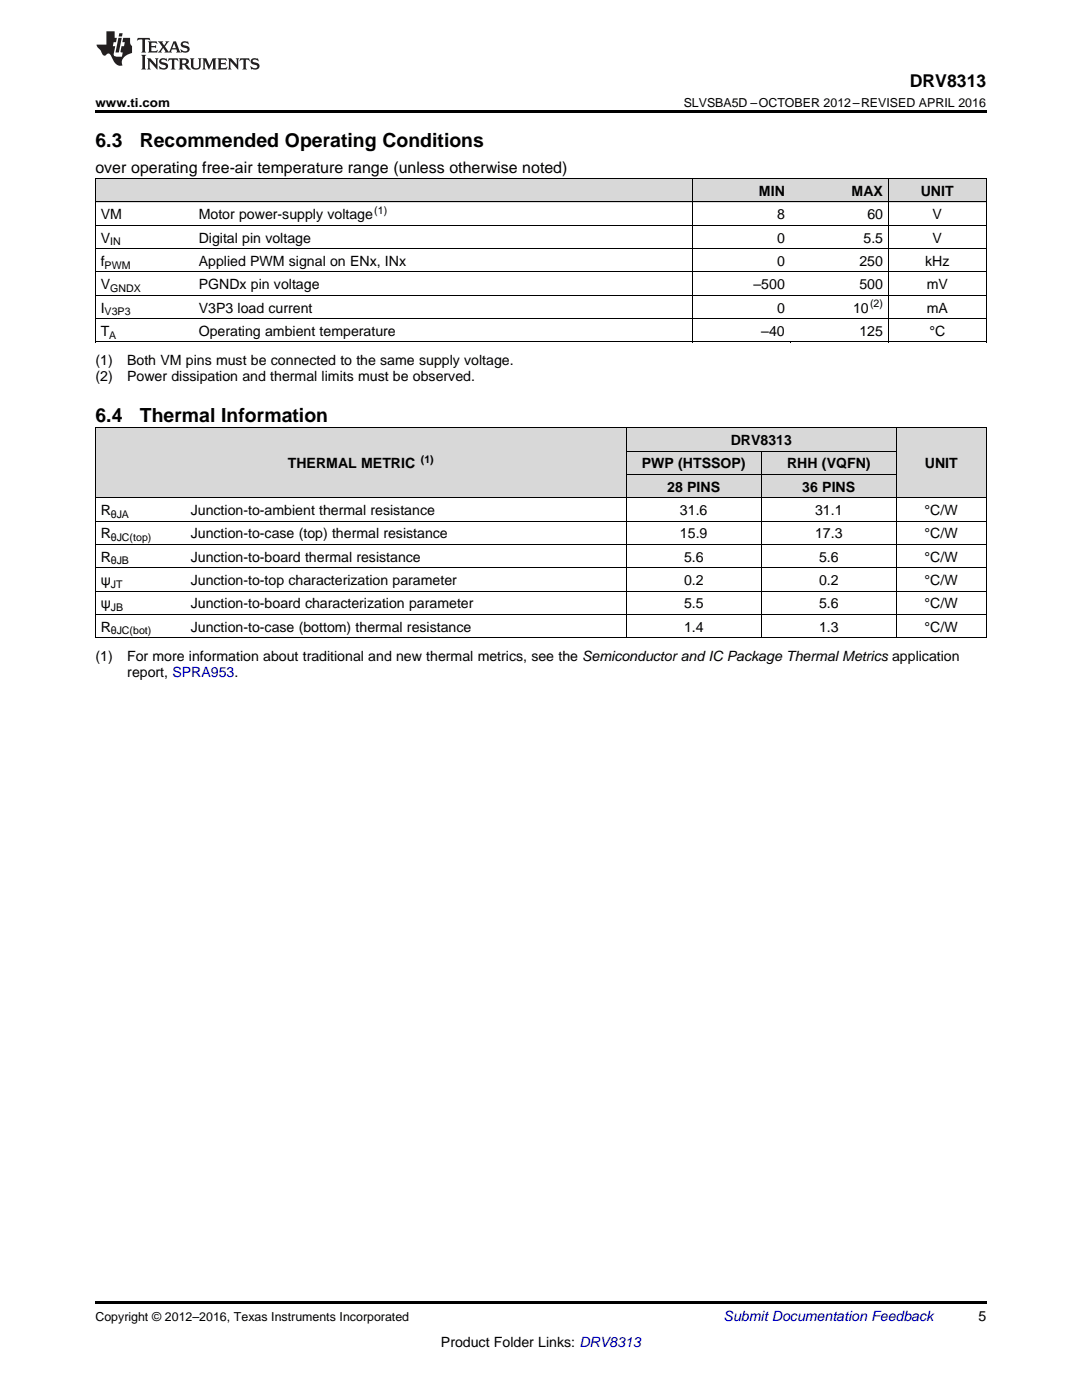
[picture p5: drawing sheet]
<svg xmlns="http://www.w3.org/2000/svg" width="216mm" height="279mm" viewBox="0 0 216 279" stroke-linecap="round" stroke-linejoin="round" font-family="sans-serif">
<defs><g id="words">
<g font-size="3.9">
<text x="19" y="29.3">6.3</text>
<text x="27.9" y="29.3">Recommended Operating Conditions</text>
<text x="19" y="84.1">6.4</text>
<text x="27.9" y="84.1">Thermal Information</text>
</g>
<text font-size="3.5" x="181.5" y="17.3">DRV8313</text>
<text font-size="3.2" x="19" y="34.4">over operating free-air temperature range (unless otherwise noted)</text>
<g font-size="2.8">
<text x="151.4" y="39.1">MIN</text>
<text x="169.9" y="39.1">MAX</text>
<text x="183.7" y="39.1">UNIT</text>
<text x="20.1" y="43.7">VM</text>
<text x="39.7" y="43.7">Motor power-supply voltage</text>
<text x="155" y="43.7">8</text>
<text x="173.1" y="43.7">60</text>
<text x="186.1" y="43.7">V</text>
<text x="20.1" y="48.4">V</text>
<text x="20.1" y="53.1">f</text>
<text x="39.7" y="48.4">Digital pin voltage</text>
<text x="39.7" y="53.1">Applied PWM signal on ENx, INx</text>
<text x="155" y="48.4">0</text>
<text x="155" y="53.1">0</text>
<text x="171.5" y="53.1">250</text>
<text x="172.3" y="48.4">5.5</text>
<text x="184.6" y="53.1">kHz</text>
<text x="186.1" y="48.4">V</text>
<text x="20.1" y="57.7">V</text>
<text x="39.7" y="57.7">PGNDx pin voltage</text>
<text x="150.4" y="57.7">–500</text>
<text x="171.5" y="57.7">500</text>
<text x="184.9" y="57.7">mV</text>
<text x="20.1" y="62.4">I</text>
<text x="39.7" y="62.4">V3P3 load current</text>
<text x="155" y="62.4">0</text>
<text x="170.2" y="62.4">10</text>
<text x="184.9" y="62.4">mA</text>
<text x="20.1" y="67">T</text>
<text x="39.7" y="67">Operating ambient temperature</text>
<text x="151.9" y="67">–40</text>
<text x="171.5" y="67">125</text>
<text x="185.5" y="67">°C</text>
<text x="19" y="72.9">(1)</text>
<text x="19" y="76.1">(2)</text>
<text x="25.4" y="72.9">Both VM pins must be connected to the same supply voltage.</text>
<text x="25.4" y="76.1">Power dissipation and thermal limits must be observed.</text>
<text x="145.8" y="88.8">DRV8313</text>
<text x="57.4" y="93.5">THERMAL METRIC</text>
<text x="128.1" y="93.5">PWP (HTSSOP)</text>
<text x="157.1" y="93.5">RHH (VQFN)</text>
<text x="184.5" y="93.5">UNIT</text>
<text x="133.1" y="98.1">28 PINS</text>
<text x="160.1" y="98.1">36 PINS</text>
<text x="20.1" y="102.8">R</text>
<text x="20.1" y="107.4">R</text>
<text x="38.1" y="102.8">Junction-to-ambient thermal resistance</text>
<text x="38.1" y="107.4">Junction-to-case (top) thermal resistance</text>
<text x="135.7" y="102.8">31.6</text>
<text x="135.7" y="107.4">15.9</text>
<text x="162.6" y="102.8">31.1</text>
<text x="162.6" y="107.4">17.3</text>
<text x="184.5" y="102.8">°C/W</text>
<text x="184.5" y="107.4">°C/W</text>
<text x="20.1" y="112.1">R</text>
<text x="38.1" y="112.1">Junction-to-board thermal resistance</text>
<text x="136.5" y="112.1">5.6</text>
<text x="163.4" y="112.1">5.6</text>
<text x="184.5" y="112.1">°C/W</text>
<text x="20.1" y="116.7">ψ</text>
<text x="38.1" y="116.7">Junction-to-top characterization parameter</text>
<text x="136.5" y="116.7">0.2</text>
<text x="163.4" y="116.7">0.2</text>
<text x="184.5" y="116.7">°C/W</text>
<text x="20.1" y="121.4">ψ</text>
<text x="38.1" y="121.4">Junction-to-board characterization parameter</text>
<text x="136.5" y="121.4">5.5</text>
<text x="163.4" y="121.4">5.6</text>
<text x="184.5" y="121.4">°C/W</text>
<text x="19" y="131.9">(1)</text>
<text x="20.1" y="126">R</text>
<text x="25.4" y="131.9">For more information about traditional and new thermal metrics, see the Semiconductor and IC Package Thermal Metrics application</text>
<text x="38.1" y="126">Junction-to-case (bottom) thermal resistance</text>
<text x="136.5" y="126">1.4</text>
<text x="163.4" y="126">1.3</text>
<text x="184.5" y="126">°C/W</text>
<text x="25.4" y="135.1">report, SPRA953.</text>
<text x="195.3" y="263.6">5</text>
<text x="88" y="268.9">Product Folder Links: DRV8313</text>
</g>
<text font-size="2.8" fill="#0000c8" x="144.4" y="263.6">Submit Documentation Feedback</text>
<g font-size="2.5">
<text x="19" y="21.4">www.ti.com</text>
<text x="136.4" y="21.4">SLVSBA5D –OCTOBER 2012–REVISED APRIL 2016</text>
<text x="19" y="263.6">Copyright © 2012–2016, Texas Instruments Incorporated</text>
</g>
<g font-size="2.1">
<text x="74.7" y="42.6">(1)</text>
<text x="20.9" y="53.6">PWM</text>
<text x="22" y="49">IN</text>
<text x="22" y="58.3">GNDX</text>
<text x="20.9" y="62.9">V3P3</text>
<text x="173.6" y="61.2">(2)</text>
<text x="21.8" y="67.6">A</text>
<text x="84" y="92.3">(1)</text>
<text x="22.1" y="103.3">θJA</text>
<text x="22.1" y="108">θJC(top)</text>
<text x="22.1" y="112.6">θJB</text>
<text x="22.1" y="117.3">JT</text>
<text x="22.1" y="122">JB</text>
<text x="22.1" y="126.6">θJC(bot)</text>
</g>
</g></defs>
<g fill="#d8d8d8">
<path d="M19 85.4h18v14h-18z"/>
<path d="M37 85.4h88v14h-88z"/>
<path d="M178.9 85.4h17.9v14h-17.9z"/>
<path d="M125 94.7h26.9v4.7h-26.9z"/>
<path d="M151.9 94.7h27v4.7h-27z"/>
<path d="M125 90.1h26.9v4.6h-26.9z"/>
<path d="M151.9 90.1h27v4.6h-27z"/>
<path d="M125 85.4h26.9v4.7h-26.9z"/>
<path d="M151.9 85.4h27v4.7h-27z"/>
<path d="M19 35.7h19.6v4.7h-19.6z"/>
<path d="M38.6 35.7h99.5v4.7h-99.5z"/>
<path d="M138.1 35.7h19.6v4.7h-19.6z"/>
<path d="M157.7 35.7h19.6v4.7h-19.6z"/>
<path d="M177.3 35.7h19.5v4.7h-19.5z"/>
</g>
<path d="M19 22h177.8v.5h-177.8zM19 68.3h.2zM138 68.3h.1zM157.6 68.3h.1zM177.2 68.3h.1zM196.7 68.3h.1zM19 127.3h.2zM124.9 127.3h.1zM151.8 127.3h.1zM178.8 127.3h.1zM196.7 127.3h.1zM19 259.7h177.8v.5h-177.8z" fill="#000"/>
<g fill="none" stroke="#000" stroke-width=".2">
<path d="M19 35.6l177.8 .1v32.6M19.1 35.7v32.6M138.1 35.7v32.6M177.2 35.7v32.6M19 58.9h177.8M19 54.3h177.8M19 49.6h177.8M19 45h177.8M19 40.3h177.8M19 68.2h177.8M19 63.6h177.8M19 99.3h177.8"/>
<path d="M19 85.4h177.8M19.1 85.4v41.9M124.9 85.4v41.9M125 94.7h53.9M125 90h53.9M151.9 90v37.3M178.8 85.4v41.9M196.8 85.4v41.9M19 118h177.8M19 113.3h177.8M19 108.6h177.8M19 104h177.8"/>
<path d="M19 127.3h177.8M19 122.6h177.8"/>
</g>
<g fill="#231f20">
<path d="M27.5 7.6l-.1 .5 .4-.2h.6v.1v2.1l-.2 .4h1l-.3-.4v-2.1l.1-.1h.5l.5 .2-.2-.5zM29.5 8.3l.2 .3v1.5l-.2 .4h1.8l.2-.6a1.04 1.04 0 0 1-1.3 .2v-.7h.6l.3 .2v-.6l-.3 .2h-.6v-.6l.8-.1 .4 .3-.2-.5zM31.5 8.3l.9 1.1-.9 1.1h.8l-.2-.2 .5-.7 .4 .7-.2 .2h1.5l-.1-.2 .1-.4h.9l.1 .4-.2 .2h1l-.3-.3-.7-1.9h-.5l-.9 2-.8-1 .9-1h-.8l.1 .3-.3 .5-.4-.6 .2-.2zM34.7 8.6l.4 1h-.7zM36.3 8.4a.63 .63 0 0 0-.2 .7 .63 .63 0 0 0 .6 .4l.6 .2 .1 .2a.75 .75 0 0 1-.7 .4 .75 .75 0 0 1-.6-.5l.1 .7 .1-.1a1.11 1.11 0 0 0 1.5-.6 1.13 1.13 0 0 0-1.2-.8l-.1-.4a1.04 1.04 0 0 1 1.2 .2l-.2-.5-.1 .1-.5-.2zM28.2 10.9l.2 .4v2.2l-.2 .4h1l-.3-.4v-2.2l.3-.4zM29.3 11.6l.3 .4v1.5l-.3 .4h.8l-.2-.4v-1.3l1.5 1.7v-1.9l.2-.4h-.7l.2 .4v.9l-1.1-1.3zM32 11.8a.62 .62 0 0 0-.2 .7 .62 .62 0 0 0 .6 .4l.6 .1 .1 .3a.76 .76 0 0 1-.7 .3 .76 .76 0 0 1-.6-.4l.1 .7 .1-.1a1.11 1.11 0 0 0 1.5-.6 1.13 1.13 0 0 0-1.2-.8l-.1-.4a1.04 1.04 0 0 1 1.2 .2l-.2-.6-.1 .1-.5-.1zM33.7 11.6l-.2 .6a.61 .61 0 0 1 .8-.3v1.6l-.2 .4h.9l-.2-.4v-1.6a.63 .63 0 0 1 .8 .3l-.2-.6zM35.6 11.6l.3 .4v1.5l-.3 .4h1l-.2-.2v-.8l.5 .2a.76 .76 0 0 0 1.2 .7l-1-1a.58 .58 0 0 0 .6-.5 .58 .58 0 0 0-.5-.6zM36.4 11.9h.1a.45 .45 0 0 1 .5 .1 .45 .45 0 0 1 .1 .5l-.7 .2zM37.9 11.6l.2 .2a2.17 2.17 0 0 0 .3 1.9 .99 .99 0 0 0 1.6-.6v-1.1l.2-.4h-.7l.2 .2a1.92 1.92 0 0 1-.2 1.8 .6 .6 0 0 1-.9-.5v-1.1l.2-.4zM40.4 11.6l.2 .4v1.5l-.2 .4h.7l-.2-.4v-1.4l.8 1.8 .8-1.8v1.4l-.2 .4h.9l-.2-.4v-1.5l.2-.4h-.8l-.6 1.5-.6-1.5zM43.4 11.6l.2 .4v1.5l-.2 .4h1.8l.2-.6a1.04 1.04 0 0 1-1.3 .1v-.6h.5l.4 .2v-.6l-.4 .2h-.5v-.7h.8l.3 .3-.1-.6zM45.5 11.6l.2 .4v1.5l-.2 .4h.7l-.2-.4v-1.3l1.5 1.7v-1.9l.2-.4h-.7l.2 .4v.9l-1.1-1.3zM47.9 11.6l-.1 .6a.61 .61 0 0 1 .8-.3v1.6l-.3 .4h1l-.3-.4 .1-1.6a.63 .63 0 0 1 .7 .3l-.1-.6zM50.2 11.8a.62 .62 0 0 0-.2 .7 .62 .62 0 0 0 .6 .4l.6 .1 .2 .3a.76 .76 0 0 1-.8 .3 .76 .76 0 0 1-.6-.4l.1 .7 .2-.1a1.11 1.11 0 0 0 1.5-.6 1.13 1.13 0 0 0-1.3-.8l-.1-.4a1.04 1.04 0 0 1 1.2 .2l-.1-.6-.2 .1-.5-.1z"/>
<path d="M21.2 6.3v2.6h-1.9l.1 .4 .7 .9a.91 .91 0 0 0 1 .8 .56 .56 0 0 1 .5-.3 .56 .56 0 0 1 .5 .3l.4 .8a1.53 1.53 0 0 0 1.9 1.2 1.54 1.54 0 0 1 1-2.1l.9-.3v-1.4a1.52 1.52 0 0 1-.3-1.6h-1.4l-.2 .8h.5l-.2 .8h-.4l-.2 1v.2l.4 .1-.2 .8a1.93 1.93 0 0 1-1.6-.3l.3-1.8h-.5l.2-.8h.4l.2-.8h-.4v-1.3zM23.6 7.6l-.6 2.9h.7l.6-2.9zM23.8 6.6l-.1 .7h.6l.2-.7z"/>
</g>
<use href="#words"/>
</svg>
